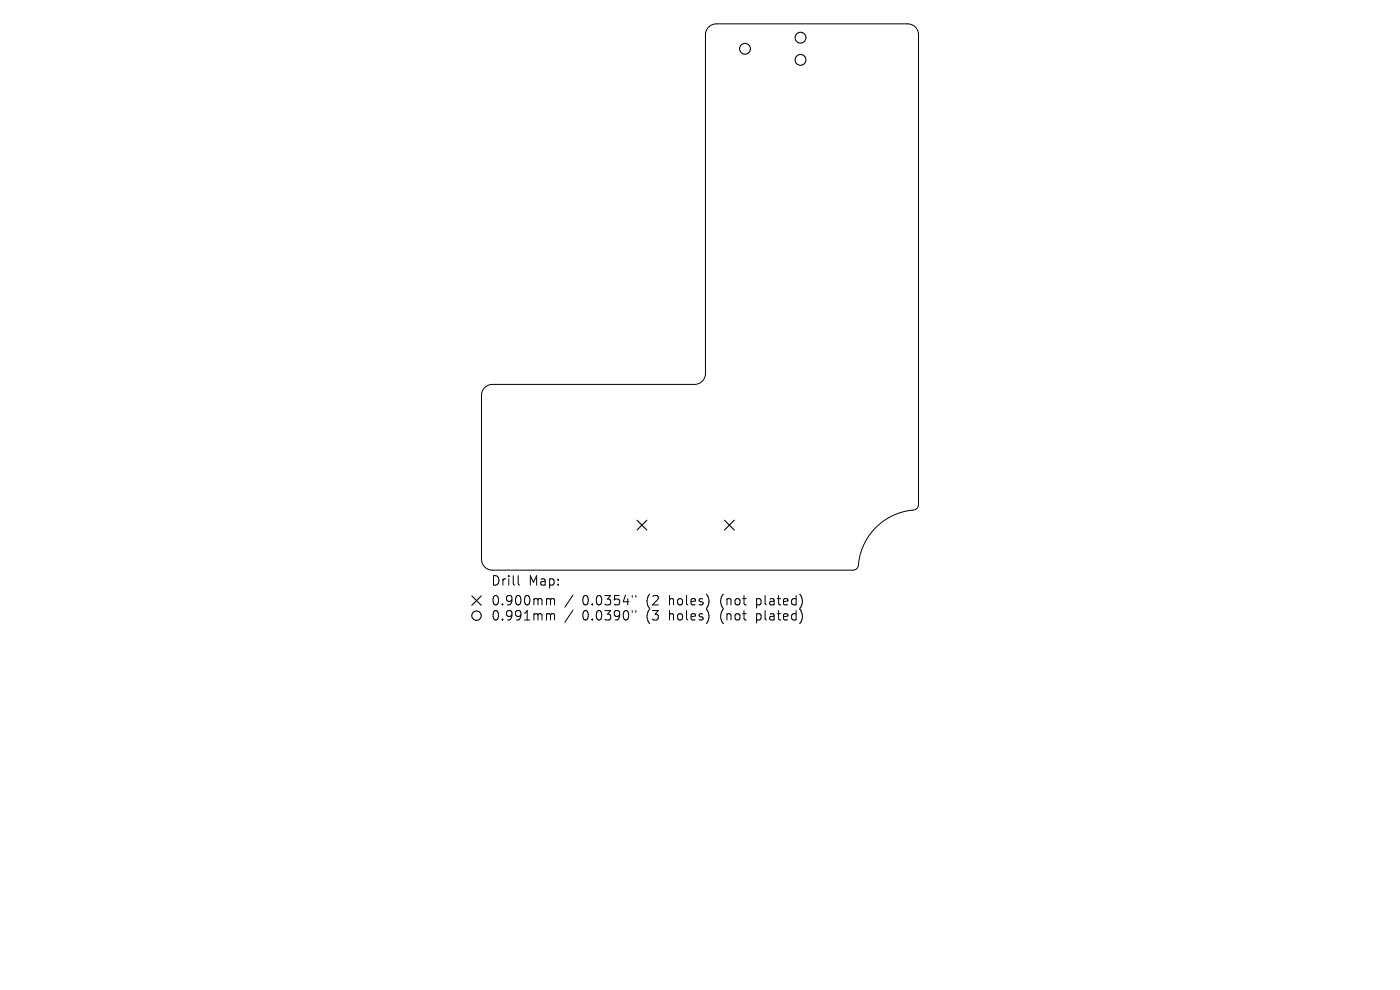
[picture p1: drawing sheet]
<svg xmlns="http://www.w3.org/2000/svg" width="297mm" height="210mm" viewBox="0 0 297 210" stroke-linecap="round" stroke-linejoin="round" font-family="sans-serif">
<defs><g id="words">
<g font-size="2.8">
<text x="104.1" y="124.5">Drill</text>
<text x="112.1" y="124.5">Map:</text>
<text x="104.1" y="128.7">0.900mm</text>
<text x="104.1" y="131.9">0.991mm</text>
<text x="123.5" y="128.7">0.0354&quot;</text>
<text x="123.5" y="131.9">0.0390&quot;</text>
<text x="137.3" y="128.7">(2</text>
<text x="137.3" y="131.9">(3</text>
<text x="142.2" y="128.7">holes)</text>
<text x="142.2" y="131.9">holes)</text>
<text x="153.3" y="128.7">(not</text>
<text x="153.3" y="131.9">(not</text>
<text x="161.1" y="128.7">plated)</text>
<text x="161.1" y="131.9">plated)</text>
</g>
</g></defs>
<g fill="none" stroke="#000" stroke-width=".21">
<path d="M150.3 5.7l.9-.5 .8-.1h40.5a2.32 2.32 0 0 1 2.4 2.3v99.6a1.16 1.16 0 0 1-1.2 1.2 13 13 0 0 0-11.7 12.1l-.5 .5-.6 .1h-76.4a2.32 2.32 0 0 1-2.4-2.3v-34.7a2.32 2.32 0 0 1 2.4-2.4h42.8a2.32 2.32 0 0 0 2.4-2.3v-71.8l.2-1zM109.9 122.1v1.7l.3 .3M116.2 127l.5 .1 .1 .2M116.2 130.2l.5 .1 .1 .2M116.8 127.3l.3-.3 .5 .1v1.2M116.8 127.3v1M116.8 130.5v1M116.8 130.5l.3-.3 .5 .1v1.2M121.6 126.2l-1.8 2.6M121.6 129.4l-1.8 2.6M134.1 126.3v.4M134.1 129.5v.4"/>
<path d="M134.9 126.3v.4M134.9 129.5v.4"/>
</g>
<g fill="none" stroke="#000" stroke-width=".23">
<path d="M135.1 110.3l2.1 2.1M137.2 110.3l-2.1 2.1M153.7 110.3l2.1 2.1M155.8 110.3l-2.1 2.1M100.1 126.4l2 2M102.1 126.4l-2 2"/>
<circle cx="158.1" cy="10.4" r="1.15"/>
<circle cx="169.8" cy="8" r="1.15"/>
<circle cx="169.8" cy="12.7" r="1.15"/>
<circle cx="101.1" cy="130.6" r="1"/>
</g>
<use href="#words"/>
</svg>
